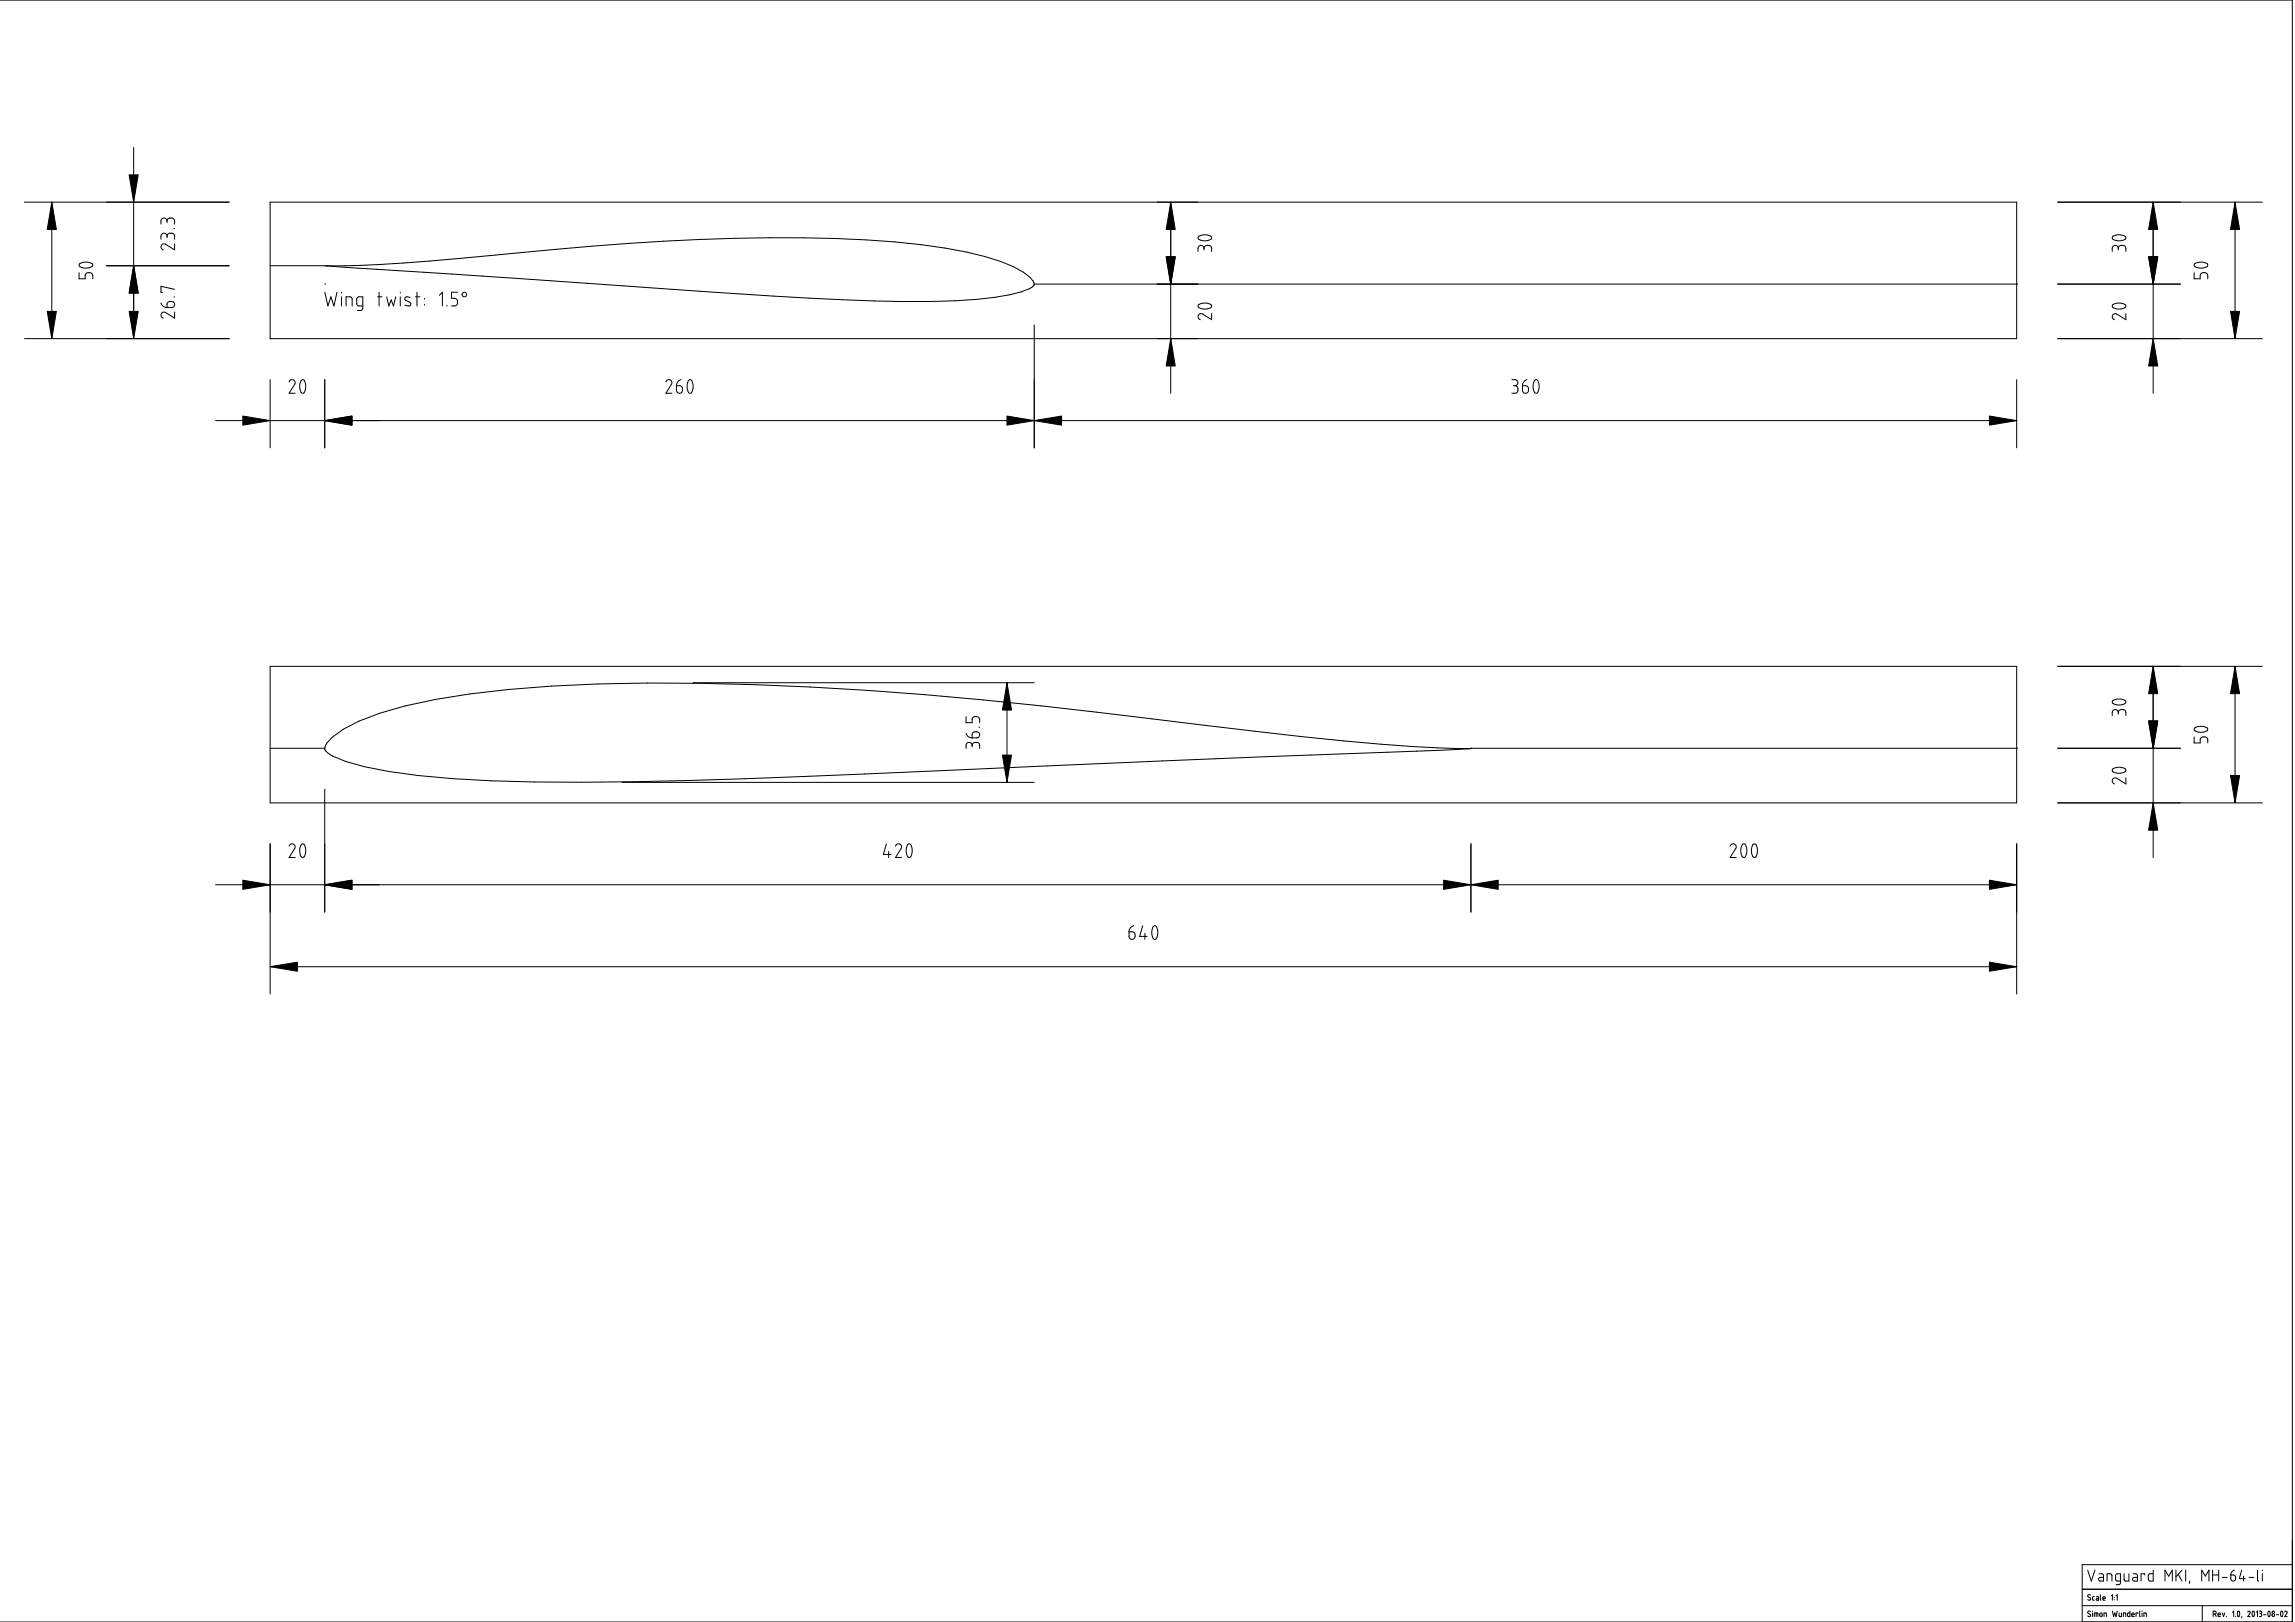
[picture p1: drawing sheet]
<svg xmlns="http://www.w3.org/2000/svg" width="841mm" height="594mm" viewBox="0 0 841 594" stroke-linecap="round" stroke-linejoin="round" font-family="sans-serif">
<g fill="none" stroke="#000" stroke-width=".37">
<path d="M0 0h840v594.1h-840.1M49 54v70M9 74h75M19 74v50M99 74h640v50h-640zM429 74v70M754 74h75.1M789.1 74v70M819 74v50M29 99.9v2.2h2.2l.1-1.5 .9-.7h1.1l.5 .4 .2 1.8M29.2 96.6l1.3-.5 1.5-.1 1.7 .5 .3 .7-.3 .5-.7 .3-2 .2-1.8-.6-.2-.5zM39 97.3h45"/>
<path d="M61.2 86.5l-.5-.9-1-.1-.7 .7v1.4M61.2 86.5l.2-.6 .5-.4h1.3l.7 .7 .1 1.4M61.2 81l-.5-1h-1.2l-.5 .8v1.3M61.2 81l.6-1 1.5-.1 .6 .7 .1 1.5M61.2 81v.5M61.2 86.5v.6M63.7 83.8h.3M64 89.3v2.2l-3.8-2.2-.8 .2-.4 .6 .1 .8 .7 .6M99 97.3h20M119.1 97.3h.8M119.9 97.4l95.1 6.4a2169.4 2169.4 0 0 0 116.3 6.6 205.5 205.5 0 0 0 38.6-2.4l4.3-1.1 3-1.1 1.5-1.1 .3-.6M119.9 97.3a536.7 536.7 0 0 0 59.6-3.7 1034 1034 0 0 1 114.9-6.5 313.3 313.3 0 0 1 59.8 5.2 63.8 63.8 0 0 1 20.8 7.4 7.5 7.5 0 0 1 4 4.1v.3"/>
<path d="M439.2 86.7l1.3-.6 1.5-.1 1.8 .6 .2 .6-.2 .4-.9 .4-2 .2-1.7-.6zM441.2 91l-.5-1-1-.1-.6 .8-.1 1.4M441.2 91l.2-.6 .6-.5 1.4 .1 .6 .6v1.5M441.2 91v.5M774.2 86.7l1.4-.6 1.4-.1 1.8 .6 .2 .6-.2 .4-.9 .4-2 .2-1.7-.6zM776.3 91l-.5-1-1-.1-.7 .7-.1 1.5M776.3 91l.5-1 1.5-.1 .7 .7v1.5M776.3 91v.5M804.1 99.9v2.2h2.2v-1.5l.9-.7h1.2l.4 .4 .3 1.8M804.3 96.6l1.3-.5 1.5-.1 1.7 .5 .3 .7-.3 .5-.7 .3-2.1 .2-1.7-.6-.2-.6zM59 111l.8 1.1 1.4 .5M61.4 110.8l.7-.4 1.2 .1 .6 .5v.9l-.7 .7h-2z"/>
<path d="M63.7 108.8h.3M64 114.3v2.2l-3.8-2.2-.8 .3-.4 .7 .2 .8 .6 .4M64 106l-5-1.1v2.2h.5M119 104.1h.1M119 107l1.2 5.1 1.1-3.4 1.1 3.4 1.1-5.1M125.2 107v.3M125.2 108.7v3.4M126.8 112.1v-3.4h1.5l.6 .3 .2 3.1M132.9 112.1l-1.5-.1-.6-.4-.1-2.2 .5-.6 1.7-.1v4.2l-.5 .8h-1.4M138.4 108.7h1.6M138.9 107v5.1M141.7 108.7l.8 3.4 .9-2.3 .8 2.3 .8-3.4"/>
<path d="M146.7 107v.3M146.7 108.7v3.4M150.3 109l-1.4-.3-.5 .8 .2 .4 1.8 1v.9l-.6 .3-1.4-.3M152.3 108.7h1.6M152.8 107v5.1M155.6 109.3v.2M155.6 111.5v.3M161 108.2l1.1-1.2v5.1M163.8 111.8v.3M167.7 107h-2.3v2.3h1.5l.8 .9-.1 1.1-.4 .5-1.8 .3M379 104.1h360M379 119v45"/>
<path d="M439.2 111.7l1.3-.6 1.4-.1 1.9 .5 .2 .7-1 .8-1.9 .2-1.8-.6-.3-.4zM444 114.9v2.2l-3.8-2.2-.8 .2-.4 .8 .2 .7 .6 .5M739 104.1h.1M754 104.1h45M774.2 111.7l1.3-.6 1.5-.1 1.8 .5 .2 .7-1 .8-1.9 .2-1.8-.6-.3-.4zM779 114.9v2.2l-3.8-2.2-.8 .2-.4 .8 .3 .7 .6 .5M9 124h75M99 124h.1M99 139v25M105.9 139.9l.4-.5 .6-.4 1.1 .6 .1 .9-2.2 3.5h2.3M110.4 139.3l.5-.3 .5 .3 .6 1.6-.2 2.1-.7 1-.7-.2-.5-1.6v-1.5zM119 139v25"/>
<path d="M244 139.9l.3-.5 .7-.4 1.1 .6v1l-2.1 3.4h2.2M249.6 139l-1.2 .8-.5 1.5M252.3 139.3l.5-.3 .5 .2 .7 1.6-.2 2.2-.8 1-.7-.2-.5-1.6 .1-1.6zM554 139l1.5 .1 .7 .6-.1 1-1 .6M559.6 139l-1.2 .8-.5 1.5M562.4 139.3l.4-.3 .5 .2 .7 1.7-.2 2-.3 .8-.4 .3-.7-.2-.6-1.6 .1-1.7zM739 139v25M754 124h75.1M79 154.1h660M247.9 141.3h1.3l.7 .4 .2 1.5-.4 .6-.9 .2-.7-.4zM554.6 141.3h.5M555.1 141.3l1 .5 .1 1.5-.6 .7h-1.6"/>
<path d="M557.9 141.3h1.3l.7 .4 .2 1.4-.4 .7-.9 .2-.7-.4zM99 244.1h640v50h-640zM254 250.1h125M369 250.1v36.5M754 244.1h75.1M774.2 256.7l1.4-.6 1.4-.1 1.8 .6 .2 .6-.2 .5-.9 .3-1.8 .2-1.8-.6-.3-.4zM789.1 244.1v70M819 244.1v50M99 274.1h20M121.6 270.2l4.1-3a104.1 104.1 0 0 1 33.9-11 439.3 439.3 0 0 1 77.7-6 1342.9 1342.9 0 0 1 164.7 10.7 2280.3 2280.3 0 0 0 104.1 11.7 397.4 397.4 0 0 0 32.9 1.6l-244.3 10.2a1541.1 1541.1 0 0 1-114.8 1.6 258 258 0 0 1-46.3-5.2l-6.9-1.9-4.8-2-1.8-1.2a2.1 2.1 0 0 1-.3-3.6zM354 268.6l.8 1.1 1.4 .6M354 262.5v2.2h2.2l.1-1.6 1-.6h.9l.6 .4 .2 1.8"/>
<path d="M356.2 273l-.5-.9h-1.2l-.4 .6-.1 1.5M356.2 273l.6-.9 1.5-.1 .7 .7v1.5M356.2 273v.6M356.6 268.3l.6-.3 1.3 .2 .5 .8-.2 .8-.7 .4-1.9 .1 .1-1.4zM358.7 266.4h.3M539 274.1h.1M539 274.1h200M739 274.1h.1M754 274.1h45M776.3 261l-.5-.9-1.1-.1-.6 .8-.1 1.3M776.3 261l.5-1 1.5-.1 .7 .8v1.4M776.3 261v.6"/>
<path d="M804.1 269.9v2.2h2.2v-1.5l.9-.7h1.1l.5 .4 .3 1.8M804.2 266.6l1.3-.5 1.5-.1 1.8 .6 .3 .6-.3 .5-.6 .2-2.2 .3-1.7-.6-.2-.3zM119 289.1v45M228 286.6h151M754 294.1h75.1M774.2 281.7l1.2-.6 1.7-.1 1.6 .5 .3 .8-1 .7-1.9 .2-1.8-.5-.3-.5zM779 284.9v2.2l-3.3-2.1-.9-.1-.6 .5-.2 .7 .3 .7 .6 .3M99 309.1v55M105.9 309.9l.4-.6 .7-.2 1 .5 .1 1-2.2 3.5h2.3M110.4 309.3l.5-.2 .5 .2 .6 1.6-.2 2.1-.3 .8-.5 .3-.6-.2-.5-1.7v-1.5zM324.8 309.1l-1.1 3.8h2.8M325.7 311.8v2.3"/>
<path d="M328.2 309.9l.3-.5 .7-.3 1.1 .5v1l-2.1 3.5h2.2M332.6 309.3l.5-.2 .6 .2 .6 1.7-.3 2.2-.3 .6-.5 .3-.7-.4-.4-1.5v-1.6zM539 309.1v25M634 309.9l.4-.5 .7-.3 1 .5 .1 1-2.2 3.5h2.2M638.5 309.3l.5-.2 .6 .2 .5 1.7-.2 2.1-.3 .7-.5 .3-.7-.4-.4-1.5v-1.6zM642.4 309.3l.5-.2 .6 .2 .5 1.7-.2 2.1-.4 .7-.4 .3-.6-.3-.6-1.7 .1-1.5zM739 309.1v55M79 324.1h660M415.4 339.1l-1.2 .8-.5 1.4M418.7 339.1l-1.1 3.9h2.8M422.6 339.3l.5-.2 .6 .2 .6 1.7-.2 1.8-.4 1-.4 .3-.7-.3-.5-1.5 .1-1.7zM99 354.1h640"/>
<path d="M413.7 341.3h1.3l.7 .4 .3 1.3-.4 .8-.9 .3-.7-.5zM419.6 341.8v2.3M765 575.1l1.4 4 1.3-4M769.3 576.4l1.1 .1 .4 .5v2.1l-1.5-.2-.3-.4 .3-.6 1.5-.2M772.2 579.1v-2.7l1.6 .2 .1 2.5M777 579.1h-1.2l-.4-.3-.1-1.8 .3-.5 1.4-.1v3.4l-.4 .6h-1.1M778.4 576.4v2.1l.5 .6h1.3v-2.7M781.7 576.4l1.2 .1 .4 .5v2.1l-1.6-.2-.2-.4 .2-.6 1.6-.2M785.9 576.9v-.5h-1.3v2.7M789.1 575.1v4l-1.5-.1-.3-.5 .1-1.8 .5-.3h1.2M793.4 579.1v-4l1.3 2.2 1.4-2.2v4M797.4 575.1v4"/>
<path d="M798.2 576.6l1.4 2.5M799.6 575.1l-2.2 2.4M800.9 575.1v4M802.5 579.1l-.2 .9M806.8 579.1v-4l1.4 2.2 1.3-2.2v4M810.8 575.1v4M810.8 576.9h2.3M813.1 575.1v4M814.4 577.7h1.8M817.5 576.9h1.1l.5 .3 .2 1.1-.5 .7-.6 .1-.6-.4zM818.8 575.1l-.9 .6-.4 1.2M821.5 575.1l-.9 3.1h2.2"/>
<path d="M822.2 577.3v1.8M824.2 577.7h1.7M827.3 575.1v3.6l.4 .4M829.1 575.1v.2M829.1 576.4v2.7M840 573.1h-77v21M763 588.1h77M763 582.1h77M766 584.2l-.6-.1-.4 .5 1 .7 .1 .6-.3 .2-.8-.2M766 590.2l-.7-.1-.3 .5 1 .7 .1 .6-.4 .2-.7-.2M766.8 590.1v.1M766.8 590.8v1.3"/>
<path d="M767.5 584.8l-.7 .2 .1 1 .6 .1M767.5 592.1v-1.3l1.3 .1v1.2M768.2 590.8v1.3M768.3 584.8l.7 .2v1.1l-.7-.1v-.6h.7M769.6 591l.2-.2 .5 .2 .1 .7-.3 .4-.5-.2zM769.7 584.1v1.8l.2 .2M770.6 585.4h.9l-.2-.6-.6 .1-.1 .9 .2 .3h.7M771 592.1v-1.3l.9 .1v1.2M773.7 584.5l.4-.4v2M774.1 590.1l.5 2 .4-1.3 .4 1.3 .5-2M774.8 585v.1M774.8 585.9v.1"/>
<path d="M775.4 584.5l.5-.4v2M776.5 590.8l.1 1.1 .3 .2h.5v-1.3M778.1 592.1v-1.3l.8 .1 .1 1.2M780.5 590.1v2h-.7l-.1-1.1 .8-.2M781.2 591.4h.9l-.2-.6-.6 .2-.1 .8 .9 .3M783.4 591v-.2h-.6v1.3M784.1 590.1v1.8l.2 .2M785 590.1v.1M785 590.8v1.3M785.7 592.1v-1.3l.8 .1 .1 1.2M807 588.1v6M811 591.2l1.1-.2-.1-.8-1-.1v2"/>
<path d="M811.7 591.2l.5 .9M812.8 591.4h.9l-.2-.6-.6 .1-.1 .9 .2 .3h.7M814.4 590.8l.4 1.3 .5-1.3M815.9 592v.1M818.1 590.5l.5-.4v2M819.2 592v.1M820.2 590.1l.3 .1 .3 .8-.2 .8-.3 .3-.4-.8zM821.5 592.1l-.1 .4M823.7 590.4l.4-.3 .5 .2-.9 1.8h.9M825.5 590.2h.4l.3 .7-.1 .7-.4 .5-.4-.9zM826.8 590.5l.5-.4v2M827.9 590.1l.9 .2v.5l-.4 .2"/>
<path d="M828.2 591h.2M828.4 591l.4 .2v.6l-.9 .3M829.5 591.4h.9M831.3 590.2h.4l.2 .7v.7l-.4 .5-.5-.9zM834.2 591.4h.8M836 590.1l.4 .1 .2 .8-.4 1.1-.5-.8zM837.3 590.4l.3-.3 .5 .2-.8 1.8h.9"/>
<circle cx="170.2" cy="107.9" r=".84"/>
<circle cx="833" cy="591.5" r=".52"/>
<circle cx="833.1" cy="590.5" r=".44"/>
</g>
<g fill="#000" stroke="#000" stroke-width=".37">
<path d="M19 74l1.7 10.1h-3.4zM47.3 64.1h3.4l-1.7 9.9zM429 74l1.7 10.1h-3.3zM789.1 74l1.6 10.1h-3.3zM819 74l1.7 10.1h-3.3zM49 97.3l1.7 10h-3.4zM427.4 94h3.3l-1.7 10.1zM787.4 94h3.3l-1.6 10.1zM17.3 114h3.4l-1.7 10zM47.3 114h3.4l-1.7 10zM429 124l1.7 10h-3.3zM789.1 124l1.6 10h-3.3z"/>
<path d="M817.4 114h3.3l-1.7 10zM89 152.4l10 1.7-10 1.6zM119 154.1l10-1.7v3.3zM379 154.1l10-1.7v3.3zM369 152.4l10 1.7-10 1.6zM729 152.4l10 1.7-10 1.6zM369 250.1l1.7 10h-3.4zM789.1 244.1l1.6 10h-3.3zM819 244.1l1.7 10h-3.3zM787.4 264.1h3.3l-1.6 10zM367.3 276.6h3.4l-1.7 10zM789.1 294.1l1.6 10h-3.3z"/>
<path d="M817.4 284.1h3.3l-1.7 10zM89 322.4l10 1.7-10 1.6zM119 324.1l10-1.7v3.3zM529 322.4l10 1.7-10 1.6zM539 324.1l10-1.7v3.3zM729 322.4l10 1.7-10 1.6zM99 354.1l10-1.7v3.3zM729 352.4l10 1.7-10 1.6z"/>
</g>
</svg>
